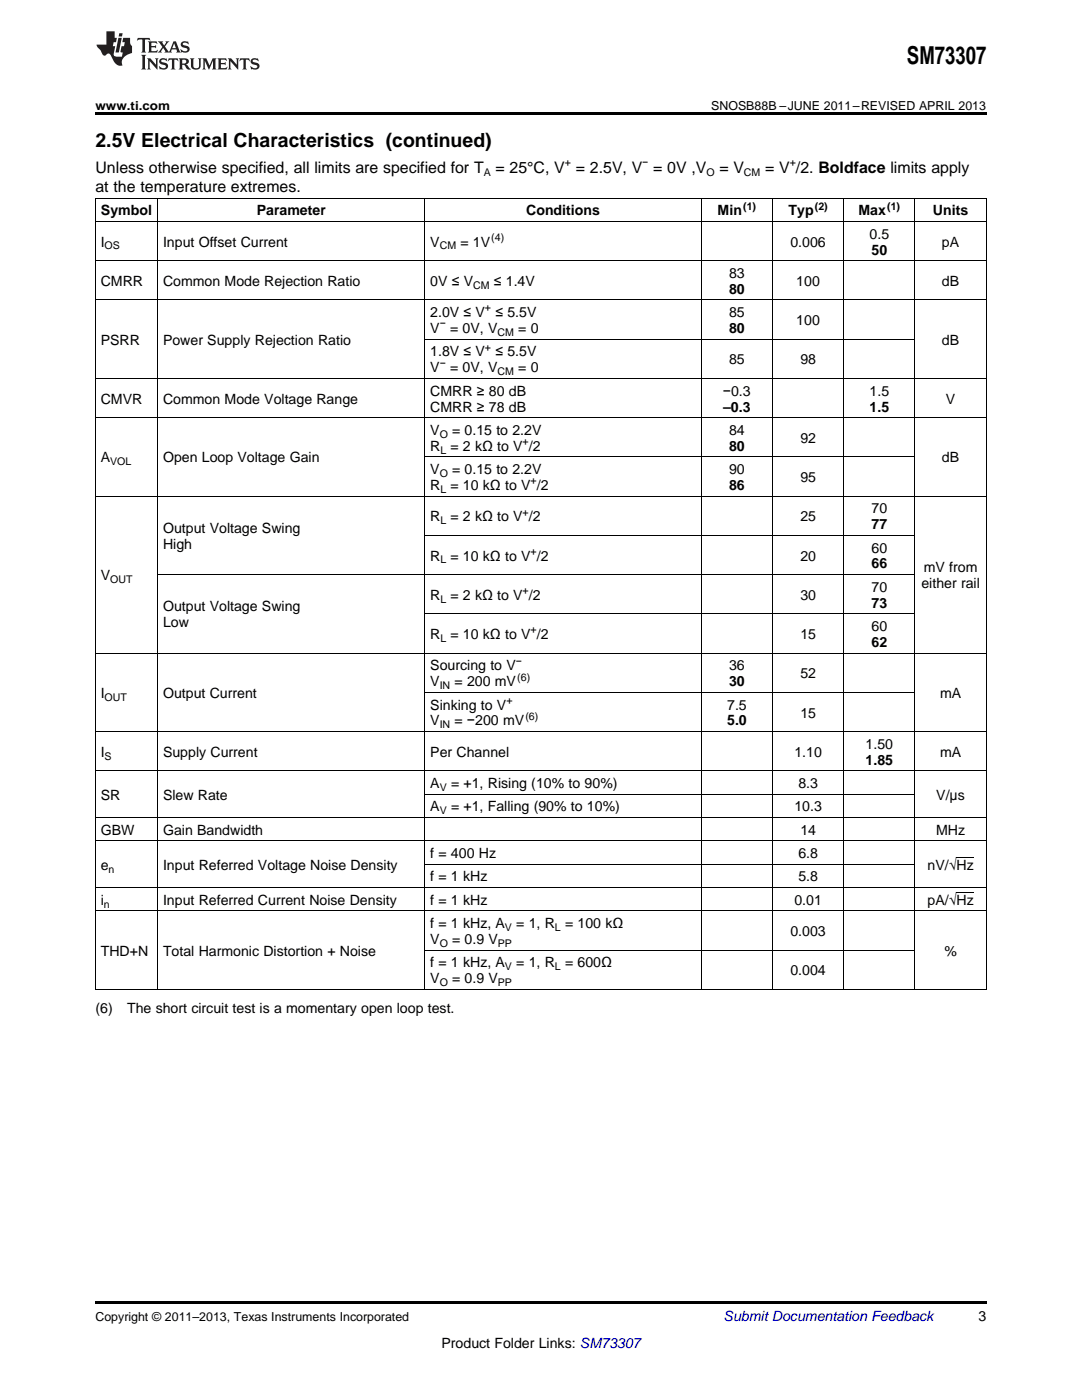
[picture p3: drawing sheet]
<svg xmlns="http://www.w3.org/2000/svg" width="216mm" height="279mm" viewBox="0 0 216 279" stroke-linecap="round" stroke-linejoin="round" font-family="sans-serif">
<defs><g id="words">
<text font-size="4.9" x="181" y="12.8">SM73307</text>
<text font-size="3.9" x="19" y="29.3">2.5V Electrical Characteristics (continued)</text>
<g font-size="3.2">
<text x="19" y="34.4">Unless otherwise specified, all limits are specified for T</text>
<text x="98.9" y="34.4">= 25°C, V = 2.5V, V = 0V ,V</text>
<text x="143.5" y="34.4">= V</text>
<text x="152.7" y="34.4">= V /2. Boldface limits apply</text>
<text x="19" y="38.3">at the temperature extremes.</text>
</g>
<g font-size="2.8">
<text x="20.1" y="43">Symbol</text>
<text x="51.2" y="43">Parameter</text>
<text x="105" y="43">Conditions</text>
<text x="143.2" y="43">Min</text>
<text x="157.3" y="43">Typ</text>
<text x="171.3" y="43">Max</text>
<text x="173.5" y="47.6">0.5</text>
<text x="186.2" y="43">Units</text>
<text x="20.1" y="49.2">I</text>
<text x="32.5" y="49.2">Input Offset Current</text>
<text x="85.9" y="49.2">V</text>
<text x="91.9" y="49.2">= 1V</text>
<text x="157.7" y="49.2">0.006</text>
<text x="173.9" y="50.8">50</text>
<text x="188" y="49.2">pA</text>
<text x="20.1" y="57">CMRR</text>
<text x="32.5" y="57">Common Mode Rejection Ratio</text>
<text x="85.9" y="57">0V ≤ V</text>
<text x="98.5" y="57">≤ 1.4V</text>
<text x="145.5" y="55.5">83</text>
<text x="145.5" y="58.6">80</text>
<text x="158.9" y="57">100</text>
<text x="188" y="57">dB</text>
<text x="85.9" y="63.3">2.0V ≤ V</text>
<text x="98.8" y="63.3">≤ 5.5V</text>
<text x="145.5" y="63.3">85</text>
<text x="158.9" y="64.9">100</text>
<text x="20.1" y="68.8">PSRR</text>
<text x="32.5" y="68.8">Power Supply Rejection Ratio</text>
<text x="85.9" y="66.5">V</text>
<text x="85.9" y="71.1">1.8V ≤ V</text>
<text x="89.8" y="66.5">= 0V, V</text>
<text x="98.8" y="71.1">≤ 5.5V</text>
<text x="103.4" y="66.5">= 0</text>
<text x="145.5" y="66.5">80</text>
<text x="188" y="68.8">dB</text>
<text x="85.9" y="74.3">V</text>
<text x="89.8" y="74.3">= 0V, V</text>
<text x="103.4" y="74.3">= 0</text>
<text x="145.5" y="72.7">85</text>
<text x="159.7" y="72.7">98</text>
<text x="20.1" y="80.5">CMVR</text>
<text x="32.5" y="80.5">Common Mode Voltage Range</text>
<text x="85.9" y="79">CMRR ≥ 80 dB</text>
<text x="85.9" y="82.1">CMRR ≥ 78 dB</text>
<text x="144.3" y="79">−0.3</text>
<text x="144.3" y="82.1">–0.3</text>
<text x="173.5" y="79">1.5</text>
<text x="173.5" y="82.1">1.5</text>
<text x="188.7" y="80.5">V</text>
<text x="85.9" y="86.8">V</text>
<text x="85.9" y="90">R</text>
<text x="89.9" y="90">= 2 kΩ to V /2</text>
<text x="90.2" y="86.8">= 0.15 to 2.2V</text>
<text x="145.5" y="86.8">84</text>
<text x="145.5" y="90">80</text>
<text x="159.7" y="88.4">92</text>
<text x="20.1" y="92.3">A</text>
<text x="32.5" y="92.3">Open Loop Voltage Gain</text>
<text x="85.9" y="94.6">V</text>
<text x="90.2" y="94.6">= 0.15 to 2.2V</text>
<text x="145.5" y="94.6">90</text>
<text x="188" y="92.3">dB</text>
<text x="85.9" y="97.8">R</text>
<text x="89.9" y="97.8">= 10 kΩ to V /2</text>
<text x="145.5" y="97.8">86</text>
<text x="159.7" y="96.2">95</text>
<text x="32.5" y="106.4">Output Voltage Swing</text>
<text x="85.9" y="104">R</text>
<text x="89.9" y="104">= 2 kΩ to V /2</text>
<text x="159.7" y="104">25</text>
<text x="173.9" y="102.4">70</text>
<text x="173.9" y="105.6">77</text>
<text x="32.5" y="109.5">High</text>
<text x="85.9" y="111.9">R</text>
<text x="89.9" y="111.9">= 10 kΩ to V /2</text>
<text x="159.7" y="111.9">20</text>
<text x="173.9" y="110.3">60</text>
<text x="173.9" y="113.5">66</text>
<text x="20.1" y="115.8">V</text>
<text x="85.9" y="119.7">R</text>
<text x="89.9" y="119.7">= 2 kΩ to V /2</text>
<text x="159.7" y="119.7">30</text>
<text x="173.9" y="118.1">70</text>
<text x="183.9" y="117.4">either rail</text>
<text x="184.3" y="114.2">mV from</text>
<text x="32.5" y="122">Output Voltage Swing</text>
<text x="32.5" y="125.2">Low</text>
<text x="173.9" y="121.3">73</text>
<text x="173.9" y="125.9">60</text>
<text x="85.9" y="127.5">R</text>
<text x="89.9" y="127.5">= 10 kΩ to V /2</text>
<text x="159.7" y="127.5">15</text>
<text x="173.9" y="129.1">62</text>
<text x="85.9" y="133.8">Sourcing to V</text>
<text x="85.9" y="136.9">V</text>
<text x="90.7" y="136.9">= 200 mV</text>
<text x="145.5" y="133.8">36</text>
<text x="145.5" y="136.9">30</text>
<text x="159.7" y="135.4">52</text>
<text x="20.1" y="139.3">I</text>
<text x="32.5" y="139.3">Output Current</text>
<text x="85.9" y="141.6">Sinking to V</text>
<text x="145.1" y="141.6">7.5</text>
<text x="159.7" y="143.2">15</text>
<text x="187.6" y="139.3">mA</text>
<text x="85.9" y="144.8">V</text>
<text x="90.7" y="144.8">= −200 mV</text>
<text x="145.1" y="144.8">5.0</text>
<text x="172.7" y="149.4">1.50</text>
<text x="20.1" y="151">I</text>
<text x="32.5" y="151">Supply Current</text>
<text x="85.9" y="151">Per Channel</text>
<text x="158.5" y="151">1.10</text>
<text x="172.7" y="152.6">1.85</text>
<text x="187.6" y="151">mA</text>
<text x="20.1" y="159.6">SR</text>
<text x="32.5" y="159.6">Slew Rate</text>
<text x="85.9" y="157.3">A</text>
<text x="85.9" y="161.9">A</text>
<text x="90" y="157.3">= +1, Rising (10% to 90%)</text>
<text x="90" y="161.9">= +1, Falling (90% to 10%)</text>
<text x="158.5" y="161.9">10.3</text>
<text x="159.3" y="157.3">8.3</text>
<text x="186.8" y="159.6">V/μs</text>
<text x="20.1" y="166.6">GBW</text>
<text x="32.5" y="166.6">Gain Bandwidth</text>
<text x="159.7" y="166.6">14</text>
<text x="186.8" y="166.6">MHz</text>
<text x="20.1" y="173.6">e</text>
<text x="32.5" y="173.6">Input Referred Voltage Noise Density</text>
<text x="85.9" y="171.2">f = 400 Hz</text>
<text x="159.3" y="171.2">6.8</text>
<text x="185.1" y="173.6">nV/√Hz</text>
<text x="85.9" y="175.9">f = 1 kHz</text>
<text x="159.3" y="175.9">5.8</text>
<text x="20.1" y="180.6">i</text>
<text x="32.5" y="180.6">Input Referred Current Noise Density</text>
<text x="85.9" y="180.6">f = 1 kHz</text>
<text x="85.9" y="185.2">f = 1 kHz, A</text>
<text x="103" y="185.2">= 1, R</text>
<text x="112.7" y="185.2">= 100 kΩ</text>
<text x="158.5" y="180.6">0.01</text>
<text x="185.1" y="180.6">pA/√Hz</text>
<text x="20.1" y="190.7">THD+N</text>
<text x="32.5" y="190.7">Total Harmonic Distortion + Noise</text>
<text x="85.9" y="188.4">V</text>
<text x="90.2" y="188.4">= 0.9 V</text>
<text x="157.7" y="186.8">0.003</text>
<text x="188.5" y="190.7">%</text>
<text x="85.9" y="193">f = 1 kHz, A</text>
<text x="85.9" y="196.2">V</text>
<text x="90.2" y="196.2">= 0.9 V</text>
<text x="103" y="193">= 1, R</text>
<text x="112.7" y="193">= 600Ω</text>
<text x="157.7" y="194.6">0.004</text>
<text x="19" y="202.1">(6)</text>
<text x="25.4" y="202.1">The short circuit test is a momentary open loop test.</text>
<text x="195.3" y="263.6">3</text>
<text x="88.1" y="269">Product Folder Links: SM73307</text>
</g>
<text font-size="2.8" fill="#0000c8" x="144.4" y="263.6">Submit Documentation Feedback</text>
<g font-size="2.5">
<text x="19" y="21.9">www.ti.com</text>
<text x="141.9" y="21.9">SNOSB88B –JUNE 2011–REVISED APRIL 2013</text>
<text x="19" y="263.6">Copyright © 2011–2013, Texas Instruments Incorporated</text>
</g>
<g font-size="2.1">
<text x="96.5" y="35.1">A</text>
<text x="112.7" y="33.2">+</text>
<text x="128.2" y="33.2">−</text>
<text x="141" y="35.1">O</text>
<text x="148.4" y="35.1">CM</text>
<text x="157.6" y="33.2">+</text>
<text x="148.3" y="41.8">(1)</text>
<text x="162.6" y="41.8">(2)</text>
<text x="177" y="41.8">(1)</text>
<text x="20.9" y="49.8">OS</text>
<text x="87.7" y="49.8">CM</text>
<text x="98" y="48.1">(4)</text>
<text x="94.4" y="57.6">CM</text>
<text x="87.7" y="65.3">−</text>
<text x="96.8" y="62.2">+</text>
<text x="96.8" y="70">+</text>
<text x="99.3" y="67">CM</text>
<text x="87.7" y="73.2">−</text>
<text x="99.3" y="74.9">CM</text>
<text x="87.7" y="87.3">O</text>
<text x="104.3" y="88.8">+</text>
<text x="22" y="92.9">VOL</text>
<text x="87.7" y="95.2">O</text>
<text x="87.9" y="90.5">L</text>
<text x="87.9" y="98.4">L</text>
<text x="105.9" y="96.7">+</text>
<text x="87.9" y="104.6">L</text>
<text x="104.3" y="102.9">+</text>
<text x="87.9" y="112.4">L</text>
<text x="105.9" y="110.7">+</text>
<text x="22" y="116.3">OUT</text>
<text x="104.3" y="118.6">+</text>
<text x="87.9" y="120.3">L</text>
<text x="87.9" y="128.1">L</text>
<text x="105.9" y="126.4">+</text>
<text x="87.7" y="137.5">IN</text>
<text x="102.9" y="132.6">−</text>
<text x="103.2" y="135.8">(6)</text>
<text x="20.9" y="139.8">OUT</text>
<text x="101" y="140.5">+</text>
<text x="104.8" y="143.7">(6)</text>
<text x="87.7" y="145.3">IN</text>
<text x="20.9" y="151.6">S</text>
<text x="87.7" y="157.8">V</text>
<text x="87.7" y="162.5">V</text>
<text x="21.7" y="174.1">n</text>
<text x="20.7" y="181.1">n</text>
<text x="100.8" y="185.8">V</text>
<text x="110.7" y="185.8">L</text>
<text x="87.7" y="188.9">O</text>
<text x="99.3" y="188.9">PP</text>
<text x="87.7" y="196.8">O</text>
<text x="99.3" y="196.8">PP</text>
<text x="100.8" y="193.6">V</text>
<text x="110.7" y="193.6">L</text>
</g>
</g></defs>
<path d="M19 22.5h177.8v.5h-177.8zM19 91.2h.2v1.5h-.2zM19 259.7h177.8v.5h-177.8z" fill="#000"/>
<g fill="none" stroke="#000" stroke-width=".2">
<path d="M19 39.5h177.8M19.1 39.6v157.9M31.4 39.6v157.9M84.8 39.6v157.9M139.9 39.6v157.9M154.1 39.6v157.9M168.3 39.6v157.9M182.5 39.6v157.9M196.8 39.6v157.9M19 59.8h177.8M19 52h177.8M19 44.2h177.8"/>
<path d="M19 75.5h177.8M84.8 67.7h97.8M19 99h177.8M19 83.3h177.8M84.8 91.2h97.8M31.5 114.7h151.1M84.8 106.8h97.8M19 130.3h177.8M84.8 138.2h97.8M84.8 122.5h97.8M19 153.8h177.8M19 146h177.8"/>
<path d="M84.8 158.5h97.8M19 177.1h177.8M19 167.8h177.8M19 163.1h177.8M84.8 172.5h97.8M19 197.4h177.8M19 181.8h177.8M84.8 189.6h97.8"/>
</g>
<g fill="#231f20">
<path d="M27.5 7.6l-.1 .5 .4-.2h.6v.1v2.1l-.2 .4h1l-.3-.4v-2.1l.1-.1h.5l.5 .2-.2-.5zM29.5 8.3l.2 .3v1.5l-.2 .4h1.8l.2-.6a1.04 1.04 0 0 1-1.3 .2v-.7h.6l.3 .2v-.6l-.3 .2h-.6v-.6l.8-.1 .4 .3-.2-.5zM31.5 8.3l.9 1.1-.9 1.1h.8l-.2-.2 .5-.7 .4 .7-.2 .2h1.5l-.1-.2 .1-.4h.9l.1 .4-.2 .2h1l-.3-.3-.7-1.9h-.5l-.9 2-.8-1 .9-1h-.8l.1 .3-.3 .5-.4-.6 .2-.2zM34.7 8.6l.4 1h-.7zM36.3 8.4a.63 .63 0 0 0-.2 .7 .63 .63 0 0 0 .6 .4l.6 .2 .1 .2a.75 .75 0 0 1-.7 .4 .75 .75 0 0 1-.6-.5l.1 .7 .1-.1a1.11 1.11 0 0 0 1.5-.6 1.13 1.13 0 0 0-1.2-.8l-.1-.4a1.04 1.04 0 0 1 1.2 .2l-.2-.5-.1 .1-.5-.2zM28.2 10.9l.2 .4v2.2l-.2 .4h1l-.3-.4v-2.2l.3-.4zM29.3 11.6l.3 .4v1.5l-.3 .4h.8l-.2-.4v-1.3l1.5 1.7v-1.9l.2-.4h-.7l.2 .4v.9l-1.1-1.3zM32 11.8a.62 .62 0 0 0-.2 .7 .62 .62 0 0 0 .6 .4l.6 .1 .1 .3a.76 .76 0 0 1-.7 .3 .76 .76 0 0 1-.6-.4l.1 .7 .1-.1a1.11 1.11 0 0 0 1.5-.6 1.13 1.13 0 0 0-1.2-.8l-.1-.4a1.04 1.04 0 0 1 1.2 .2l-.2-.6-.1 .1-.5-.1zM33.7 11.6l-.2 .6a.61 .61 0 0 1 .8-.3v1.6l-.2 .4h.9l-.2-.4v-1.6a.63 .63 0 0 1 .8 .3l-.2-.6zM35.6 11.6l.3 .4v1.5l-.3 .4h1l-.2-.2v-.8l.5 .2a.76 .76 0 0 0 1.2 .7l-1-1a.58 .58 0 0 0 .6-.5 .58 .58 0 0 0-.5-.6zM36.4 11.9h.1a.45 .45 0 0 1 .5 .1 .45 .45 0 0 1 .1 .5l-.7 .2zM37.9 11.6l.2 .2a2.17 2.17 0 0 0 .3 1.9 .99 .99 0 0 0 1.6-.6v-1.1l.2-.4h-.7l.2 .2a1.92 1.92 0 0 1-.2 1.8 .6 .6 0 0 1-.9-.5v-1.1l.2-.4zM40.4 11.6l.2 .4v1.5l-.2 .4h.7l-.2-.4v-1.4l.8 1.8 .8-1.8v1.4l-.2 .4h.9l-.2-.4v-1.5l.2-.4h-.8l-.6 1.5-.6-1.5zM43.4 11.6l.2 .4v1.5l-.2 .4h1.8l.2-.6a1.04 1.04 0 0 1-1.3 .1v-.6h.5l.4 .2v-.6l-.4 .2h-.5v-.7h.8l.3 .3-.1-.6zM45.5 11.6l.2 .4v1.5l-.2 .4h.7l-.2-.4v-1.3l1.5 1.7v-1.9l.2-.4h-.7l.2 .4v.9l-1.1-1.3zM47.9 11.6l-.1 .6a.61 .61 0 0 1 .8-.3v1.6l-.3 .4h1l-.3-.4 .1-1.6a.63 .63 0 0 1 .7 .3l-.1-.6zM50.2 11.8a.62 .62 0 0 0-.2 .7 .62 .62 0 0 0 .6 .4l.6 .1 .2 .3a.76 .76 0 0 1-.8 .3 .76 .76 0 0 1-.6-.4l.1 .7 .2-.1a1.11 1.11 0 0 0 1.5-.6 1.13 1.13 0 0 0-1.3-.8l-.1-.4a1.04 1.04 0 0 1 1.2 .2l-.1-.6-.2 .1-.5-.1z"/>
<path d="M21.2 6.3v2.6h-1.9l.1 .4 .7 .9a.91 .91 0 0 0 1 .8 .56 .56 0 0 1 .5-.3 .56 .56 0 0 1 .5 .3l.4 .8a1.53 1.53 0 0 0 1.9 1.2 1.54 1.54 0 0 1 1-2.1l.9-.3v-1.4a1.52 1.52 0 0 1-.3-1.6h-1.4l-.2 .8h.5l-.2 .8h-.4l-.2 1v.2l.4 .1-.2 .8a1.93 1.93 0 0 1-1.6-.3l.3-1.8h-.5l.2-.8h.4l.2-.8h-.4v-1.3zM23.6 7.6l-.6 2.9h.7l.6-2.9zM23.8 6.6l-.1 .7h.6l.2-.7z"/>
</g>
<path d="M190.9 178.1h3.4M190.9 171.1h3.4" fill="none" stroke="#000" stroke-width=".2"/>
<use href="#words"/>
</svg>
